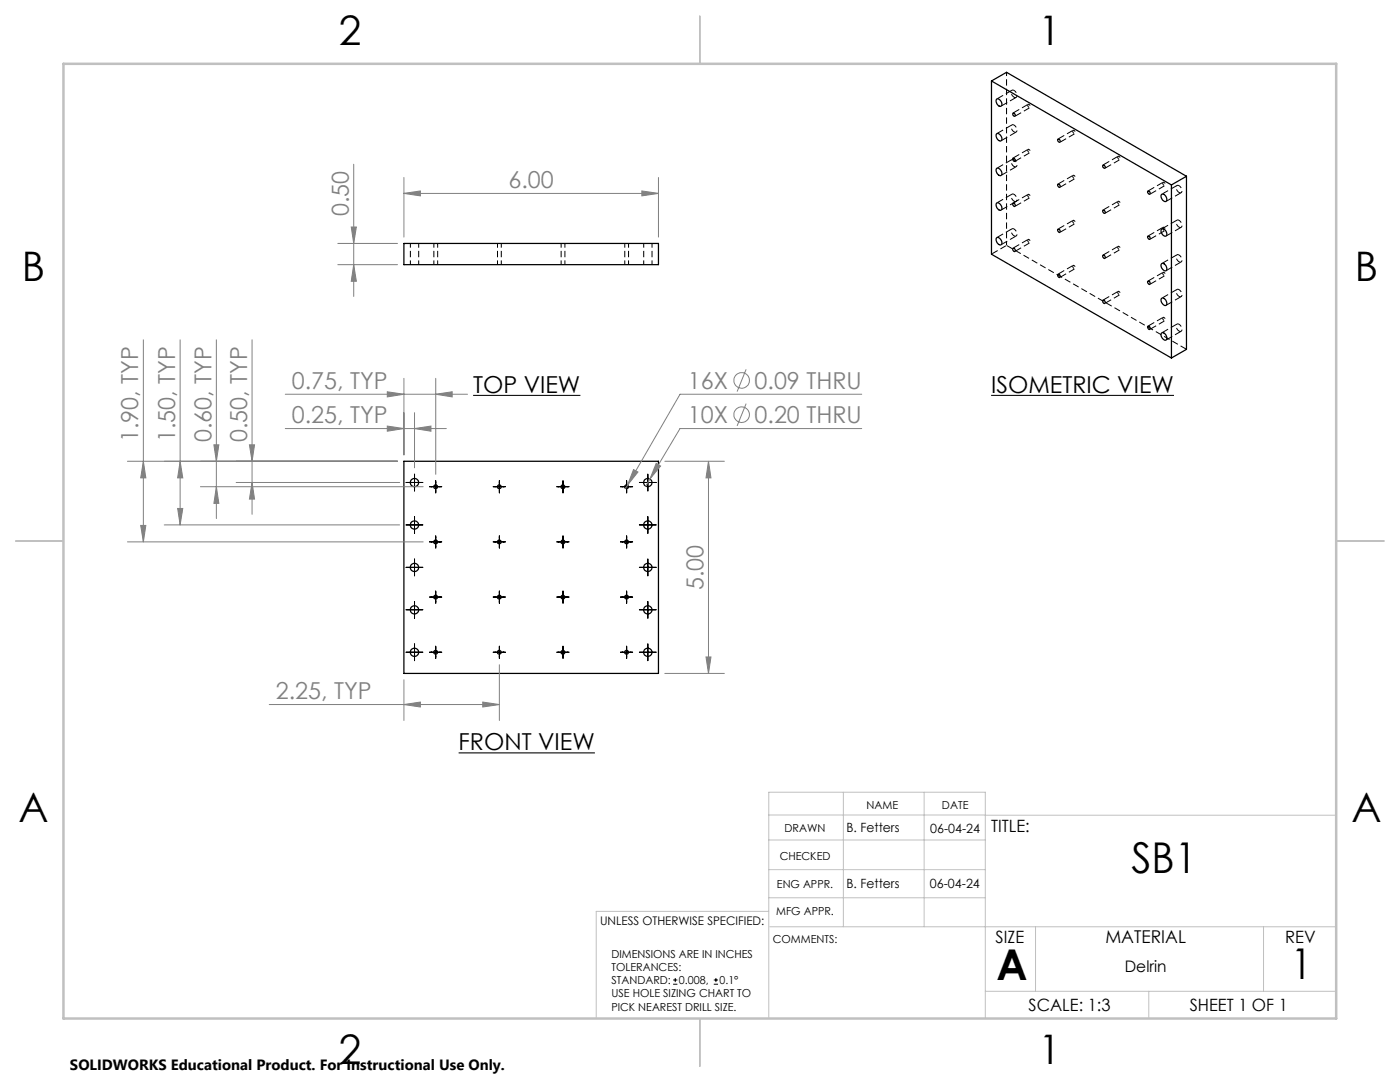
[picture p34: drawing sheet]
<svg xmlns="http://www.w3.org/2000/svg" width="279mm" height="216mm" viewBox="0 0 279 216" stroke-linecap="round" stroke-linejoin="round" font-family="sans-serif">
<defs><g id="words">
<g font-size="8.5">
<text x="225.8" y="174.2">SB1</text>
<text x="198.9" y="195.5">A</text>
<text x="257.6" y="195.4">1</text>
</g>
<g font-size="8.1">
<text x="67.6" y="8.9">2</text>
<text x="207.3" y="8.9">1</text>
<text x="4.4" y="56.1">B</text>
<text x="270.4" y="56.1">B</text>
<text x="3.7" y="164.1">A</text>
<text x="269.7" y="164.1">A</text>
<text x="67.6" y="212.4">2</text>
<text x="207.3" y="212.4">1</text>
</g>
<g font-size="4.7" fill="#808080">
<text x="101.5" y="37.6">6.00</text>
<text x="69.6" y="43.1" transform="rotate(-90 69.6 43.1)">0.50</text>
<text x="58.3" y="77.7">0.75, TYP</text>
<text x="137.3" y="77.6">16X</text>
<text x="150.6" y="77.6">0.09 THRU</text>
<text x="27.6" y="88.2" transform="rotate(-90 27.6 88.2)">1.90, TYP</text>
<text x="35" y="88.2" transform="rotate(-90 35 88.2)">1.50, TYP</text>
<text x="42.2" y="88.2" transform="rotate(-90 42.2 88.2)">0.60, TYP</text>
<text x="49.3" y="88.2" transform="rotate(-90 49.3 88.2)">0.50, TYP</text>
<text x="58.3" y="84.5">0.25, TYP</text>
<text x="137.3" y="84.4">10X</text>
<text x="150.6" y="84.4">0.20 THRU</text>
<text x="140.4" y="117.7" transform="rotate(-90 140.4 117.7)">5.00</text>
<text x="55" y="139.5">2.25, TYP</text>
</g>
<g font-size="4.7">
<text x="94.4" y="78.4">TOP VIEW</text>
<text x="197.8" y="78.4">ISOMETRIC VIEW</text>
<text x="91.5" y="149.7">FRONT VIEW</text>
</g>
<text font-size="3.5" x="220.6" y="188.1">MATERIAL</text>
<g font-size="3.4">
<text x="197.8" y="166">TITLE:</text>
<text x="198.7" y="188.1">SIZE</text>
<text x="256.5" y="188.2">REV</text>
<text x="205.3" y="201.7">SCALE: 1:3</text>
<text x="237.4" y="201.7">SHEET 1 OF 1</text>
</g>
<text font-size="3.2" x="224.5" y="193.9">Delrin</text>
<text font-size="3" x="14" y="213.5">SOLIDWORKS Educational Product. For Instructional Use Only.</text>
<g font-size="2.5">
<text x="168.9" y="166.1">B. Fetters</text>
<text x="185.7" y="166.2">06-04-24</text>
<text x="168.9" y="177.1">B. Fetters</text>
<text x="185.6" y="177.1">06-04-24</text>
</g>
<text font-size="2.4" x="119.8" y="184.6">UNLESS OTHERWISE SPECIFIED:</text>
<g font-size="2.2">
<text x="172.9" y="161.4">NAME</text>
<text x="188" y="161.4">DATE</text>
<text x="156.6" y="166.1">DRAWN</text>
<text x="155.6" y="171.6">CHECKED</text>
<text x="155.1" y="177.1">ENG APPR.</text>
<text x="154.9" y="182.6">MFG APPR.</text>
<text x="122" y="191.1">DIMENSIONS ARE IN INCHES</text>
<text x="154.2" y="188.1">COMMENTS:</text>
<text x="122" y="193.7">TOLERANCES:</text>
<text x="122" y="196.4">STANDARD:</text>
<text x="135.5" y="196.4">0.008,</text>
<text x="143.6" y="196.4">0.1°</text>
<text x="122" y="199">USE HOLE SIZING CHART TO</text>
<text x="122" y="201.7">PICK NEAREST DRILL SIZE.</text>
</g>
</g></defs>
<g fill="none" stroke="#000" stroke-width=".25">
<path d="M197.9 16.2v34.5l35.9 20.7M197.9 16.2l35.9 20.7M197.9 16.2l3-1.8 35.9 20.8M199 19.7a.97 .97 0 0 1 .7 1.5 .97 .97 0 0 1-.7-1.5zM198.9 26.7a.91 .91 0 0 1 .9 .4 .91 .91 0 0 1-.1 1 1 1 0 0 1-.8-1.4zM198.9 33.6a.91 .91 0 0 1 .9 .5 .91 .91 0 0 1-.1 .9 1 1 0 0 1-.8-1.4zM202.1 31.6a.37 .37 0 0 1 .4 .2 .37 .37 0 0 1 0 .4l-.3-.2zM202.2 22.5a.38 .38 0 0 1 .4 .3 .38 .38 0 0 1-.1 .4 .47 .47 0 0 1-.3-.7zM211.1 27.8a.34 .34 0 0 1 .4 .2 .34 .34 0 0 1-.1 .4l-.2-.2zM211.1 36.8a.36 .36 0 0 1 .4 .1 .36 .36 0 0 1-.1 .5l-.3-.3zM220.1 32.9a.38 .38 0 0 1 .4 .2 .38 .38 0 0 1-.1 .5 .47 .47 0 0 1-.3-.7zM229.1 38.1a.36 .36 0 0 1 .4 .2 .36 .36 0 0 1-.1 .5l-.3-.3z"/>
<path d="M231.8 38.8a.91 .91 0 0 1 .9 .4 .91 .91 0 0 1 0 1 1.04 1.04 0 0 1-.9-1.4zM233.8 36.9v34.5M236.8 35.2v34.5l-3 1.7M236.8 35.2l-3 1.7M80.6 48.6h50.8v4.2h-50.8zM198.9 40.5a.91 .91 0 0 1 .9 .5 .91 .91 0 0 1-.1 .9 1 1 0 0 1-.8-1.4zM198.9 47.4a.91 .91 0 0 1 .9 .5 .91 .91 0 0 1-.1 1 1 1 0 0 1-.8-1.5zM202.1 49.6a.36 .36 0 0 1 .5 .2 .36 .36 0 0 1-.1 .4l-.3-.2zM202.1 40.6a.36 .36 0 0 1 .5 .2 .36 .36 0 0 1-.1 .4l-.3-.2zM211.1 45.8a.36 .36 0 0 1 .4 .1 .36 .36 0 0 1-.1 .5l-.3-.3zM211.1 54.8a.32 .32 0 0 1 .4 .1 .32 .32 0 0 1-.2 .5l-.2-.3zM220.1 41.9a.37 .37 0 0 1 .4 .2 .37 .37 0 0 1-.1 .5l-.3-.2z"/>
<path d="M220.1 59.9a.4 .4 0 0 1 .4 .2 .4 .4 0 0 1-.1 .5 .49 .49 0 0 1-.3-.7zM220.1 50.9a.38 .38 0 0 1 .4 .2 .38 .38 0 0 1-.1 .5 .47 .47 0 0 1-.3-.7zM229.1 47.1a.36 .36 0 0 1 .4 .2 .36 .36 0 0 1-.1 .5l-.3-.4zM229.1 56.1a.36 .36 0 0 1 .4 .2 .36 .36 0 0 1-.1 .5l-.3-.4zM231.8 59.5a.91 .91 0 0 1 .9 .5 .91 .91 0 0 1 0 1 1.04 1.04 0 0 1-.9-1.5zM231.8 52.6a.91 .91 0 0 1 .9 .5 .91 .91 0 0 1 0 .9 1.04 1.04 0 0 1-.9-1.4zM231.8 45.7a.91 .91 0 0 1 .9 .4 .91 .91 0 0 1 0 1 1.04 1.04 0 0 1-.9-1.4zM229.1 65.1a.4 .4 0 0 1 .4 .2 .4 .4 0 0 1-.1 .5 .47 .47 0 0 1-.3-.7zM231.8 66.5a.91 .91 0 0 1 .9 .4 .91 .91 0 0 1 0 1 1.04 1.04 0 0 1-.9-1.4zM80.6 92h50.8v42.4h-50.8z"/>
<circle cx="82.7" cy="96.3" r=".84"/>
<circle cx="86.9" cy="97.1" r=".38"/>
<circle cx="99.6" cy="97.1" r=".38"/>
<circle cx="112.3" cy="97.1" r=".38"/>
<circle cx="125" cy="97.1" r=".38"/>
<circle cx="129.3" cy="96.3" r=".83"/>
<circle cx="82.7" cy="113.2" r=".84"/>
<circle cx="82.7" cy="104.7" r=".84"/>
<circle cx="86.9" cy="108.2" r=".38"/>
<circle cx="86.9" cy="119.2" r=".38"/>
<circle cx="99.6" cy="108.2" r=".38"/>
<circle cx="99.6" cy="119.2" r=".38"/>
<circle cx="112.3" cy="119.2" r=".38"/>
<circle cx="112.3" cy="108.2" r=".38"/>
<circle cx="125" cy="108.2" r=".38"/>
<circle cx="125" cy="119.2" r=".38"/>
<circle cx="129.3" cy="113.2" r=".83"/>
<circle cx="129.3" cy="104.8" r=".83"/>
<circle cx="82.7" cy="130.1" r=".84"/>
<circle cx="82.7" cy="121.7" r=".84"/>
<circle cx="86.9" cy="130.2" r=".38"/>
<circle cx="99.6" cy="130.2" r=".38"/>
<circle cx="112.3" cy="130.2" r=".38"/>
<circle cx="125" cy="130.2" r=".38"/>
<circle cx="129.3" cy="130.2" r=".83"/>
<circle cx="129.3" cy="121.7" r=".83"/>
</g>
<path d="M81.9 48.6v4.2M83.6 52.8v-4.2M86.6 48.6v4.2M87.3 52.8v-4.2M99.3 48.6v4.2M100 52.8v-4.2M112 48.6v4.2M112.7 52.8v-4.2M124.7 48.6v4.2M125.4 52.8v-4.2M128.5 48.6v4.2M130.1 52.8v-4.2" fill="none" stroke="#000" stroke-width=".2" stroke-dasharray="1.3 .6" stroke-dashoffset=".4" stroke-linecap="butt"/>
<path d="M200.9 14.4v34.6M202.4 19.4a.96 .96 0 0 1-.4-1.4 .96 .96 0 0 1 .8 1.5l-.4-.1M202.4 26.3a.96 .96 0 0 1-.4-1.4 .96 .96 0 0 1 .8 1.5l-.4-.1M202.4 33.2a.96 .96 0 0 1-.4-1.4 .96 .96 0 0 1 .8 1.5l-.4-.1M235.3 38.4a.96 .96 0 0 1-.4-1.4 .96 .96 0 0 1 .8 1.5l-.4-.1M202.4 40.1a.96 .96 0 0 1-.4-1.4 .96 .96 0 0 1 .8 1.5l-.4-.1M202.4 47.1a.96 .96 0 0 1-.4-1.5 .96 .96 0 0 1 .8 1.5h-.4M235.3 45.3a.96 .96 0 0 1-.4-1.4 .96 .96 0 0 1 .8 1.5l-.4-.1M235.3 52.2a.96 .96 0 0 1-.4-1.4 .96 .96 0 0 1 .8 1.5l-.4-.1M235.3 59.1a.96 .96 0 0 1-.4-1.4 .96 .96 0 0 1 .8 1.5l-.4-.1M235.3 66.1a.96 .96 0 0 1-.4-1.4 .96 .96 0 0 1 .8 1.4h-.4" fill="none" stroke="#000" stroke-width=".2" stroke-dasharray="1.3 .6" stroke-dashoffset=".5" stroke-linecap="butt"/>
<g fill="none" stroke="#000" stroke-width=".2" stroke-dasharray="1.3 .6" stroke-dashoffset=".9" stroke-linecap="butt">
<path d="M205.4 20.8a.31 .31 0 0 1 .2 .3 .31 .31 0 0 1-.2 .3 .31 .31 0 0 1-.3-.3 .31 .31 0 0 1 .3-.3M205.4 29.8a.31 .31 0 0 1 .2 .3 .31 .31 0 0 1-.2 .3 .31 .31 0 0 1-.3-.3 .31 .31 0 0 1 .3-.3M205.4 38.8a.31 .31 0 0 1 .2 .3 .31 .31 0 0 1-.2 .3 .31 .31 0 0 1-.3-.3 .31 .31 0 0 1 .3-.3M214.4 26a.31 .31 0 0 1 .2 .3 .31 .31 0 0 1-.2 .3 .31 .31 0 0 1-.3-.3 .31 .31 0 0 1 .3-.3M214.4 35a.31 .31 0 0 1 .2 .3 .31 .31 0 0 1-.2 .3 .31 .31 0 0 1-.3-.3 .31 .31 0 0 1 .3-.3M223.3 31.2a.31 .31 0 0 1 .3 .3 .31 .31 0 0 1-.3 .3 .31 .31 0 0 1-.2-.3 .31 .31 0 0 1 .2-.3M232.3 36.4a.31 .31 0 0 1 .3 .3 .31 .31 0 0 1-.3 .3 .31 .31 0 0 1-.3-.3 .31 .31 0 0 1 .3-.3M205.4 47.8a.31 .31 0 0 1 .2 .3 .31 .31 0 0 1-.2 .3 .31 .31 0 0 1-.3-.3 .31 .31 0 0 1 .3-.3M214.4 44a.31 .31 0 0 1 .2 .3 .31 .31 0 0 1-.2 .3 .31 .31 0 0 1-.3-.3 .31 .31 0 0 1 .3-.3M214.4 53a.31 .31 0 0 1 .2 .3 .31 .31 0 0 1-.2 .3 .31 .31 0 0 1-.3-.3 .31 .31 0 0 1 .3-.3M223.3 40.2a.31 .31 0 0 1 .3 .3 .31 .31 0 0 1-.3 .3 .31 .31 0 0 1-.2-.3 .31 .31 0 0 1 .2-.3M223.3 49.2a.31 .31 0 0 1 .3 .3 .31 .31 0 0 1-.3 .3 .31 .31 0 0 1-.2-.3 .31 .31 0 0 1 .2-.3"/>
<path d="M223.3 58.2a.31 .31 0 0 1 .3 .3 .31 .31 0 0 1-.3 .3 .31 .31 0 0 1-.2-.3 .31 .31 0 0 1 .2-.3M232.3 45.4a.31 .31 0 0 1 .3 .3 .31 .31 0 0 1-.3 .3 .31 .31 0 0 1-.3-.3 .31 .31 0 0 1 .3-.3M232.3 54.4a.31 .31 0 0 1 .3 .3 .31 .31 0 0 1-.3 .3 .31 .31 0 0 1-.3-.3 .31 .31 0 0 1 .3-.3M232.3 63.3a.31 .31 0 0 1 .3 .4 .31 .31 0 0 1-.3 .3 .31 .31 0 0 1-.3-.3 .31 .31 0 0 1 .3-.4"/>
</g>
<g fill="none" stroke="#000" stroke-width=".2" stroke-dasharray="1.3 .6" stroke-dashoffset="-.1" stroke-linecap="butt">
<path d="M202 18l-3 1.7M199.8 21.2l3-1.8M199.8 28.1l3-1.7M199.8 35l3-1.7M202 24.9l-3 1.7M202 31.8l-3 1.8M202 38.7l-3 1.8M202.6 23.2l3-1.7M202.6 32.2l3-1.7M205.2 20.8l-3 1.7M205.2 29.8l-3 1.7M205.2 38.8l-3 1.7"/>
<path d="M211.5 28.4l3-1.7M211.5 37.4l3-1.8M214.2 26l-3 1.7M214.2 35l-3 1.7M220.5 33.6l3-1.8M223.1 31.2l-3 1.7M229.5 38.7l3-1.7M232.1 36.4l-3 1.7M234.9 37l-3 1.7M197.9 50.7l3-1.7M199.8 41.9l3-1.7M199.8 48.8l3-1.7"/>
<path d="M200.9 49l35.9 20.7M202 45.7l-3 1.7M202.6 41.2l3-1.8M202.6 50.2l3-1.8M205.2 47.8l-3 1.7M211.5 46.4l3-1.8M211.5 55.3l3-1.7M214.2 44l-3 1.7M214.2 53l-3 1.7M220.5 42.6l3-1.8M220.5 51.5l3-1.7M223.1 40.2l-3 1.7"/>
<path d="M223.1 49.2l-3 1.7M223.1 58.1l-3 1.8M229.5 47.7l3-1.7M229.5 56.7l3-1.7M232.1 45.4l-3 1.7M232.1 54.3l-3 1.8M232.7 40.2l3-1.8M232.7 47.1l3-1.7M232.7 54l3-1.7M234.9 43.9l-3 1.8M234.9 50.8l-3 1.8M234.9 57.8l-3 1.7"/>
<path d="M220.5 60.5l3-1.7M229.5 65.7l3-1.7M232.1 63.3l-3 1.8M232.7 60.9l3-1.7M232.7 67.8l3-1.7M234.9 64.7l-3 1.7"/>
</g>
<g fill="none" stroke="#808080" stroke-width=".2">
<path d="M70.6 32.8v26.4M80.6 38.6l3.3-.5v1zM80.6 35.4v11.9M80.6 38.6h50.8M128.1 38.1l3.3 .5-3.3 .5zM131.4 35.4v11.9M67.4 52.8h11.9M67.4 48.6h11.9M70.1 45.3h1l-.5 3.3zM70.6 52.8l.5 3.3h-1zM28.6 67.8v40.3M35.9 67.8v36.9"/>
<path d="M43.2 67.8v35.7M50.3 67.8v34.8M56.9 78.7h36.4M77.3 78.2l3.3 .5-3.3 .5zM80.6 75.5v15.3M87 78.7l3.2-.5v1zM87 75.5v19.2M148.9 73.7l-1.8 4.4M172 78.7h-36.3l-10.5 18.1M25.4 92h53.9M28.6 92l.5 3.4h-1zM35.9 92l.6 3.4h-1z"/>
<path d="M40 97.1h44.5M42.7 88.8h1l-.5 3.2zM43.2 97.1l.5 3.3h-1zM47.1 96.3h32.7M49.8 88.8h1l-.5 3.2zM50.3 96.3l.5 3.3h-1zM56.9 85.5h32.2M77.3 85l3.3 .5-3.3 .5zM82.7 85.5l3.3-.5v1zM82.7 82.3v11M125.2 96.8l-.4 .7M126.4 93.7l.9 .5-2.1 2.6z"/>
<path d="M129.7 95.6l-.8 1.4M131 92.5l.8 .5-2.1 2.6zM132.7 92h11.9M141.4 92l.5 3.4h-1zM141.4 92v42.4M148.9 80.5l-1.8 4.5M172 85.5h-36.3l-6 10.1M25.4 108.1h59.1M28.1 104.8h1l-.5 3.3zM32.8 104.7h47M35.5 101.5h1l-.6 3.2zM80.6 135.6v8.2"/>
<path d="M99.7 132.6v11.2M132.7 134.4h11.9M140.9 131.1h1l-.5 3.3zM53.7 140.6h46M80.6 140.6l3.3-.5v1zM96.3 140.1l3.4 .5-3.4 .5z"/>
<circle cx="148" cy="75.9" r="1.55"/>
<circle cx="148" cy="82.8" r="1.55"/>
</g>
<g fill="none" stroke="#000" stroke-width=".2">
<path d="M81 96.3h3.4M82.7 94.6v3.4M85.7 97.1h2.5M87 95.9v2.5M98.4 97.1h2.5M99.7 95.9v2.5M111.1 97.1h2.5M112.4 95.9v2.5M123.8 97.1h2.5M125.1 95.9v2.5M127.6 96.3h3.4M129.3 94.6v3.4"/>
<path d="M81 104.7h3.4M81 113.2h3.4M82.7 103.1v3.3M82.7 111.5v3.4M85.7 108.1h2.5M85.7 119.1h2.5M87 106.9v2.5M87 117.9v2.5M98.4 108.1h2.5M98.4 119.1h2.5M99.7 106.9v2.5M99.7 117.9v2.5"/>
<path d="M111.1 108.1h2.5M111.1 119.1h2.5M112.4 106.9v2.5M112.4 117.9v2.5M123.8 108.1h2.5M123.8 119.1h2.5M125.1 106.9v2.5M125.1 117.9v2.5M127.6 104.7h3.4M127.6 113.2h3.4M129.3 103.1v3.3M129.3 111.5v3.4"/>
<path d="M81 121.7h3.4M81 130.1h3.4M82.7 120v3.4M82.7 128.5v3.3M85.7 130.1h2.5M87 128.9v2.5M98.4 130.1h2.5M99.7 128.9v2.5M111.1 130.1h2.5M112.4 128.9v2.5M123.8 130.1h2.5M125.1 128.9v2.5"/>
<path d="M127.6 121.7h3.4M127.6 130.1h3.4M129.3 120v3.4M129.3 128.5v3.3M134.3 196.4h.9M134.3 195.5h.9M134.8 195.2v.8M142.5 196.4h.8M142.5 195.5h.8M142.9 195.2v.8"/>
</g>
<path d="M94.4 78.9h21.4M197.8 78.9h36.5M91.5 150.2h27.2" fill="none" stroke="#000" stroke-width=".21"/>
<g fill="none" stroke="#c0c0c0" stroke-width=".2">
<path d="M168.3 158.1v26.8M184.4 158.1v26.8M153.4 162.6l113.3 .1M153.4 167.6h43.2M153.4 173.5h43.2M153.4 179.1h43.2M153.4 181.9h-34.4v21.3M153.6 184.9h113.1M196.6 197.8h70.1M206.7 184.9v12.9M229.3 197.8v5.4M252.2 184.9v12.9"/>
<path d="M153.4 203.2v-45.1h43.2v45.1"/>
</g>
<path d="M139.7 3.2v9.5M3.1 107.9h9.6M266.7 107.9h9.5M139.7 203.2v9.6" fill="none" stroke="#c0c0c0" stroke-width=".25"/>
<path d="M12.7 12.7h254v190.5h-254z" fill="none" stroke="#c0c0c0" stroke-width=".5"/>
<g fill="#808080">
<path d="M128.1 38.1l3.3 .5-3.3 .5zM80.6 38.6l3.3-.5v1z"/>
<path d="M77.3 85l3.3 .5-3.3 .5zM82.7 85.5l3.3-.5v1zM77.3 78.2l3.3 .5-3.3 .5zM87 78.7l3.2-.5v1zM80.6 140.6l3.3-.5v1zM96.3 140.1l3.4 .5-3.4 .5zM126.4 93.7l-1.2 3.1 2.1-2.6zM131 92.5l-1.3 3.1 2.1-2.6z"/>
<path d="M28.1 104.8h1l-.5 3.3zM28.6 92l.5 3.4h-1zM70.6 52.8l.5 3.3h-1zM70.1 45.3h1l-.5 3.3z"/>
<path d="M140.9 131.1h1l-.5 3.3zM141.4 92l.5 3.4h-1z"/>
<path d="M42.7 88.8h1l-.5 3.2zM43.2 97.1l.5 3.3h-1zM49.8 88.8h1l-.5 3.2zM50.3 96.3l.5 3.3h-1zM35.9 92l.6 3.4h-1zM35.5 101.5h1l-.6 3.2z"/>
</g>
<use href="#words"/>
</svg>
